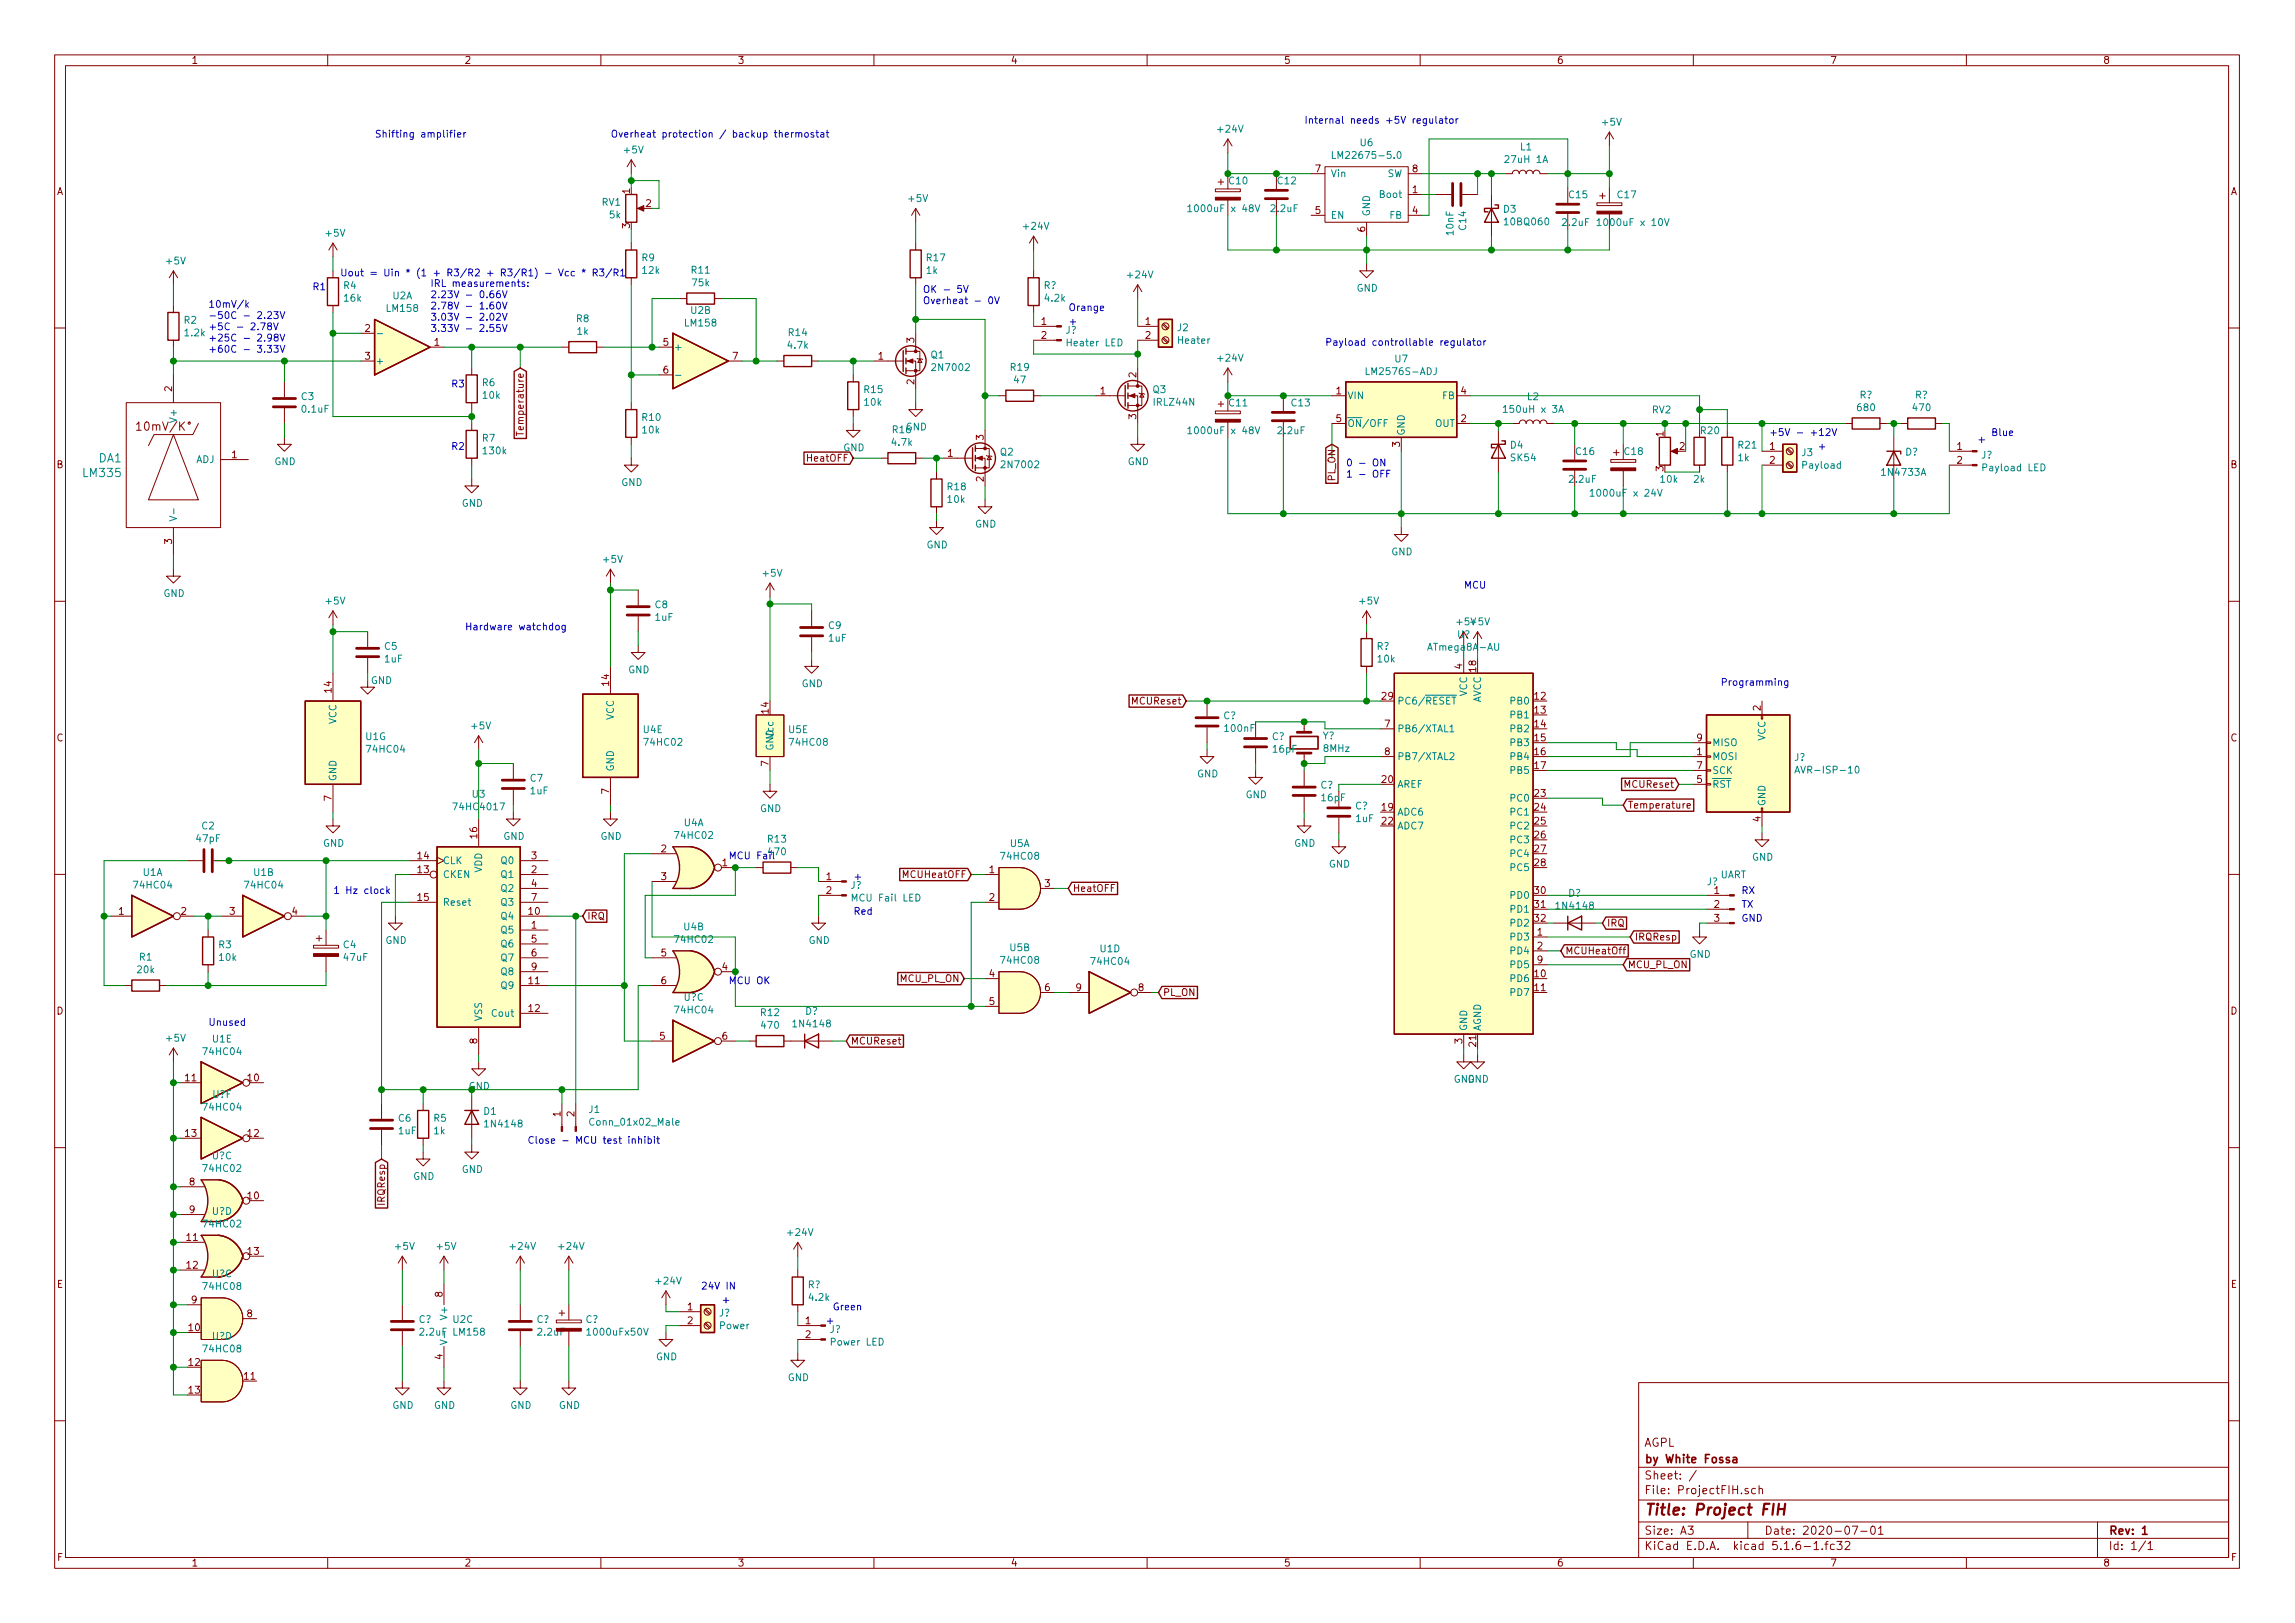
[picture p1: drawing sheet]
<svg xmlns="http://www.w3.org/2000/svg" width="420mm" height="297mm" viewBox="0 0 420 297" stroke-linecap="round" stroke-linejoin="round" font-family="sans-serif">
<defs><g id="words">
<text font-size="2.8" fill="#840000" x="301" y="277.3">Title: Project FIH</text>
<g font-size="2.1" fill="#840000">
<text x="25.7" y="78.8">10mV/K°</text>
<text x="301" y="267.8">by White Fossa</text>
<text x="301" y="264.8">AGPL</text>
<text x="301" y="273.5">File: ProjectFIH.sch</text>
<text x="301" y="270.8">Sheet: /</text>
<text x="301" y="280.9">Size: A3</text>
<text x="323" y="280.9">Date: 2020-07-01</text>
<text x="386" y="280.9">Rev: 1</text>
<text x="301" y="283.7">KiCad E.D.A. kicad 5.1.6-1.fc32</text>
<text x="386" y="283.7">Id: 1/1</text>
</g>
<g font-size="2.1" fill="#008484">
<text x="15.4" y="87.3">LM335</text>
<text x="18.1" y="84.6">DA1</text>
</g>
<g font-size="1.8" fill="#840000">
<text x="35" y="11.7">1</text>
<text x="85" y="11.7">2</text>
<text x="135" y="11.7">3</text>
<text x="185" y="11.7">4</text>
<text x="235" y="11.7">5</text>
<text x="285" y="11.7">6</text>
<text x="335" y="11.7">7</text>
<text x="385" y="11.7">8</text>
<text x="10.4" y="35.7">A</text>
<text x="115.3" y="35.4" transform="rotate(-90 115.3 35.4)">1</text>
<text x="240.8" y="31.5">7</text>
<text x="258.6" y="35.3">1</text>
<text x="258.6" y="31.5">8</text>
<text x="408.4" y="35.7">A</text>
<text x="115.3" y="41.8" transform="rotate(-90 115.3 41.8)">3</text>
<text x="118.3" y="37.9">2</text>
<text x="240.8" y="39.2">5</text>
<text x="258.6" y="39.2">4</text>
<text x="249.9" y="42.4" transform="rotate(-90 249.9 42.4)">6</text>
<text x="190.7" y="59.5">1</text>
<text x="209.7" y="59.5">1</text>
<text x="66.8" y="60.7">2</text>
<text x="66.8" y="65.8">3</text>
<text x="79.5" y="63.3">1</text>
<text x="121.4" y="63.3">5</text>
<text x="134.1" y="65.8">7</text>
<text x="160.8" y="65.8">1</text>
<text x="167.4" y="62.7" transform="rotate(-90 167.4 62.7)">3</text>
<text x="190.7" y="62">2</text>
<text x="209.7" y="62">2</text>
<text x="31.5" y="71.6" transform="rotate(-90 31.5 71.6)">2</text>
<text x="121.4" y="68.4">6</text>
<text x="167.4" y="70.4" transform="rotate(-90 167.4 70.4)">2</text>
<text x="208" y="69.1" transform="rotate(-90 208 69.1)">2</text>
<text x="201.4" y="72.2">1</text>
<text x="208" y="76.7" transform="rotate(-90 208 76.7)">3</text>
<text x="244.6" y="72.2">1</text>
<text x="244.6" y="77.3">5</text>
<text x="267.5" y="77.3">2</text>
<text x="267.5" y="72.2">4</text>
<text x="42.4" y="83.9">1</text>
<text x="95.9" y="78.9" transform="rotate(-90 95.9 78.9)">Temperature</text>
<text x="173.5" y="83.6">1</text>
<text x="180.1" y="80.5" transform="rotate(-90 180.1 80.5)">3</text>
<text x="256.3" y="81.8" transform="rotate(-90 256.3 81.8)">3</text>
<text x="304.5" y="79.9" transform="rotate(-90 304.5 79.9)">1</text>
<text x="307.5" y="82.3">2</text>
<text x="324" y="82.3">1</text>
<text x="358.3" y="82.3">1</text>
<text x="10.4" y="85.7">B</text>
<text x="148.1" y="84.5">HeatOFF</text>
<text x="180.1" y="88.1" transform="rotate(-90 180.1 88.1)">2</text>
<text x="244.5" y="88" transform="rotate(-90 244.5 88)">PL_ON</text>
<text x="304.5" y="86.2" transform="rotate(-90 304.5 86.2)">3</text>
<text x="324" y="84.9">2</text>
<text x="358.3" y="84.9">2</text>
<text x="408.4" y="85.7">B</text>
<text x="31.5" y="99.6" transform="rotate(-90 31.5 99.6)">3</text>
<text x="266.8" y="116.8">U?</text>
<text x="111.5" y="125.5" transform="rotate(-90 111.5 125.5)">14</text>
<text x="267.7" y="122.4" transform="rotate(-90 267.7 122.4)">4</text>
<text x="270.3" y="122.9" transform="rotate(-90 270.3 122.9)">18</text>
<text x="60.7" y="126.7" transform="rotate(-90 60.7 126.7)">14</text>
<text x="140.7" y="130.5" transform="rotate(-90 140.7 130.5)">14</text>
<text x="207.5" y="128.9">MCUReset</text>
<text x="253" y="128.1">29</text>
<text x="281" y="128.1">12</text>
<text x="281" y="130.6">13</text>
<text x="322.3" y="130.1" transform="rotate(-90 322.3 130.1)">2</text>
<text x="10.4" y="135.7">C</text>
<text x="253.5" y="133.1">7</text>
<text x="281" y="133.1">14</text>
<text x="281" y="135.7">15</text>
<text x="310.7" y="135.7">9</text>
<text x="408.4" y="135.7">C</text>
<text x="140.7" y="140.2" transform="rotate(-90 140.7 140.2)">7</text>
<text x="253" y="143.3">20</text>
<text x="253.5" y="138.2">8</text>
<text x="281" y="138.2">16</text>
<text x="281" y="140.8">17</text>
<text x="310.7" y="138.2">1</text>
<text x="310.7" y="143.3">5</text>
<text x="310.7" y="140.8">7</text>
<text x="60.7" y="146.6" transform="rotate(-90 60.7 146.6)">7</text>
<text x="111.5" y="145.3" transform="rotate(-90 111.5 145.3)">7</text>
<text x="253" y="148.4">19</text>
<text x="281" y="145.8">23</text>
<text x="281" y="148.4">24</text>
<text x="297.7" y="144.2">MCUReset</text>
<text x="298" y="148">Temperature</text>
<text x="87.4" y="153.4" transform="rotate(-90 87.4 153.4)">16</text>
<text x="121.1" y="156">2</text>
<text x="253" y="150.9">22</text>
<text x="281" y="150.9">25</text>
<text x="281" y="153.5">26</text>
<text x="281" y="156">27</text>
<text x="322.3" y="150.4" transform="rotate(-90 322.3 150.4)">4</text>
<text x="76.5" y="159.8">13</text>
<text x="76.5" y="157.3">14</text>
<text x="97.3" y="159.8">2</text>
<text x="97.3" y="157.3">3</text>
<text x="121.1" y="161.1">3</text>
<text x="132.2" y="158.5">1</text>
<text x="151.3" y="161.1">1</text>
<text x="165.6" y="160.7">MCUHeatOFF</text>
<text x="181.1" y="159.8">1</text>
<text x="281" y="158.5">28</text>
<text x="21.7" y="167.4">1</text>
<text x="33.2" y="167.4">2</text>
<text x="42.1" y="167.4">3</text>
<text x="53.5" y="167.4">4</text>
<text x="76.5" y="164.9">15</text>
<text x="96.8" y="167.4">10</text>
<text x="97.3" y="162.3">4</text>
<text x="97.3" y="164.9">7</text>
<text x="151.3" y="163.6">2</text>
<text x="181.1" y="164.9">2</text>
<text x="191.3" y="162.3">3</text>
<text x="196.4" y="163.2">HeatOFF</text>
<text x="281" y="163.6">30</text>
<text x="281" y="166.2">31</text>
<text x="313.8" y="166.2">2</text>
<text x="97.3" y="170">1</text>
<text x="97.3" y="172.5">5</text>
<text x="107.5" y="168.3">IRQ</text>
<text x="281" y="168.7">32</text>
<text x="281.5" y="171.2">1</text>
<text x="281.5" y="173.8">2</text>
<text x="294.2" y="169.6">IRQ</text>
<text x="299.2" y="172.1">IRQResp</text>
<text x="313.8" y="168.7">3</text>
<text x="97.3" y="175">6</text>
<text x="97.3" y="177.6">9</text>
<text x="121.1" y="175">5</text>
<text x="132.2" y="177.6">4</text>
<text x="164.8" y="179.7">MCU_PL_ON</text>
<text x="181.1" y="178.9">4</text>
<text x="281" y="178.9">10</text>
<text x="281.5" y="176.3">9</text>
<text x="286.5" y="174.7">MCUHeatOff</text>
<text x="298" y="177.2">MCU_PL_ON</text>
<text x="10.4" y="185.7">D</text>
<text x="96.8" y="180.1">11</text>
<text x="96.8" y="185.2">12</text>
<text x="121.1" y="180.1">6</text>
<text x="181.1" y="183.9">5</text>
<text x="191.3" y="181.4">6</text>
<text x="197" y="181.4">9</text>
<text x="208.4" y="181.4">8</text>
<text x="212.9" y="182.3">PL_ON</text>
<text x="281" y="181.4">11</text>
<text x="408.4" y="185.7">D</text>
<text x="87.4" y="191" transform="rotate(-90 87.4 191)">8</text>
<text x="120.8" y="190.3">5</text>
<text x="132.2" y="190.3">6</text>
<text x="155.7" y="191.2">MCUReset</text>
<text x="267.7" y="191" transform="rotate(-90 267.7 191)">3</text>
<text x="270.3" y="191.5" transform="rotate(-90 270.3 191.5)">21</text>
<text x="34" y="197.9">11</text>
<text x="45.4" y="197.9">10</text>
<text x="34" y="208.1">13</text>
<text x="45.4" y="208.1">12</text>
<text x="102.6" y="204.4" transform="rotate(-90 102.6 204.4)">1</text>
<text x="105.2" y="204.4" transform="rotate(-90 105.2 204.4)">2</text>
<text x="34.7" y="217">8</text>
<text x="45.4" y="219.5">10</text>
<text x="70.5" y="220.4" transform="rotate(-90 70.5 220.4)">IRQResp</text>
<text x="34.2" y="227.1">11</text>
<text x="34.7" y="222">9</text>
<text x="34.2" y="232.2">12</text>
<text x="45.4" y="229.7">13</text>
<text x="10.4" y="235.7">E</text>
<text x="35.1" y="238.5">9</text>
<text x="81" y="237.4" transform="rotate(-90 81 237.4)">8</text>
<text x="125.9" y="239.8">1</text>
<text x="408.4" y="235.7">E</text>
<text x="34.6" y="243.6">10</text>
<text x="45.2" y="241.1">8</text>
<text x="125.9" y="242.4">2</text>
<text x="147.5" y="242.4">1</text>
<text x="147.5" y="244.9">2</text>
<text x="34.6" y="250">12</text>
<text x="81" y="248.8" transform="rotate(-90 81 248.8)">4</text>
<text x="34.6" y="255.1">13</text>
<text x="44.8" y="252.5">11</text>
<text x="10.5" y="285.7">F</text>
<text x="35" y="286.7">1</text>
<text x="85" y="286.7">2</text>
<text x="135" y="286.7">3</text>
<text x="185" y="286.7">4</text>
<text x="235" y="286.7">5</text>
<text x="285" y="286.7">6</text>
<text x="335" y="286.7">7</text>
<text x="385" y="286.7">8</text>
<text x="408.5" y="285.7">F</text>
</g>
<g font-size="1.8" fill="#0000c2">
<text x="238.8" y="22.6">Internal needs +5V regulator</text>
<text x="68.6" y="25.2">Shifting amplifier</text>
<text x="111.8" y="25.2">Overheat protection / backup thermostat</text>
<text x="57.1" y="53.1">R1</text>
<text x="62.2" y="50.6">Uout = Uin * (1 + R3/R2 + R3/R1) - Vcc * R3/R1</text>
<text x="78.7" y="52.5">IRL measurements:</text>
<text x="168.9" y="53.6">OK - 5V</text>
<text x="38.1" y="56.3">10mV/k</text>
<text x="38.1" y="58.4">-50C - 2.23V</text>
<text x="78.7" y="54.6">2.23V - 0.66V</text>
<text x="78.7" y="56.6">2.78V - 1.60V</text>
<text x="78.7" y="58.7">3.03V - 2.02V</text>
<text x="168.9" y="55.7">Overheat - 0V</text>
<text x="195.6" y="56.9">Orange</text>
<text x="195.6" y="59.5">+</text>
<text x="38.1" y="60.4">+5C - 2.78V</text>
<text x="38.1" y="62.5">+25C - 2.98V</text>
<text x="38.1" y="64.6">+60C - 3.33V</text>
<text x="78.7" y="60.7">3.33V - 2.55V</text>
<text x="242.6" y="63.3">Payload controllable regulator</text>
<text x="82.5" y="70.9">R3</text>
<text x="82.5" y="82.3">R2</text>
<text x="323.8" y="79.8">+5V - +12V</text>
<text x="332.7" y="82.3">+</text>
<text x="361.9" y="81.1">+</text>
<text x="364.5" y="79.8">Blue</text>
<text x="246.4" y="87.4">1 - OFF</text>
<text x="268" y="107.7">MCU</text>
<text x="85.1" y="115.4">Hardware watchdog</text>
<text x="315" y="125.5">Programming</text>
<text x="133.3" y="157.3">MCU Fail</text>
<text x="140.8" y="156.5">470</text>
<text x="156.2" y="161.1">+</text>
<text x="61" y="163.6">1 Hz clock</text>
<text x="156.2" y="167.4">Red</text>
<text x="318.8" y="166.2">TX</text>
<text x="318.8" y="163.6">RX</text>
<text x="318.8" y="168.7">GND</text>
<text x="133.3" y="180.1">MCU OK</text>
<text x="38.1" y="187.7">Unused</text>
<text x="96.5" y="209.3">Close - MCU test inhibit</text>
<text x="128.3" y="236">24V IN</text>
<text x="132.1" y="238.5">+</text>
<text x="152.4" y="239.8">Green</text>
<text x="151.1" y="242.4">+</text>
</g>
<g font-size="1.8" fill="#008484">
<text x="293.4" y="23">+5V</text>
<text x="114.4" y="28.1">+5V</text>
<text x="223.1" y="24.3">+24V</text>
<text x="244.9" y="29.1">LM22675-5.0</text>
<text x="249.1" y="26.8">U6</text>
<text x="275.8" y="29.8">27uH 1A</text>
<text x="278.4" y="27.5">L1</text>
<text x="225.1" y="33.7">C10</text>
<text x="234" y="33.7">C12</text>
<text x="243.6" y="32.4">Vin</text>
<text x="253.9" y="32.4">SW</text>
<text x="110.2" y="37.7">RV1</text>
<text x="111.6" y="40">5k</text>
<text x="166.4" y="37">+5V</text>
<text x="218.4" y="38.8">1000uF x 48V</text>
<text x="232.8" y="38.8">2.2uF</text>
<text x="243.6" y="40">EN</text>
<text x="250.8" y="39.7" transform="rotate(-90 250.8 39.7)">GND</text>
<text x="252.8" y="36.2">Boot</text>
<text x="254.4" y="40">FB</text>
<text x="275.3" y="38.9">D3</text>
<text x="275.7" y="41.2">10BQ060</text>
<text x="286.1" y="41.4">2.2uF</text>
<text x="287.3" y="36.3">C15</text>
<text x="293.3" y="41.4">1000uF x 10V</text>
<text x="296.2" y="36.3">C17</text>
<text x="59.7" y="43.3">+5V</text>
<text x="117.6" y="47.8">R9</text>
<text x="169.7" y="47.8">R17</text>
<text x="187.5" y="42">+24V</text>
<text x="266.1" y="43" transform="rotate(-90 266.1 43)">10nF</text>
<text x="268.4" y="42" transform="rotate(-90 268.4 42)">C14</text>
<text x="30.5" y="48.4">+5V</text>
<text x="62.9" y="52.9">R4</text>
<text x="117.7" y="50.1">12k</text>
<text x="126.6" y="50.1">R11</text>
<text x="126.8" y="52.4">75k</text>
<text x="169.6" y="50.1">1k</text>
<text x="191.1" y="52.9">R?</text>
<text x="206.6" y="50.9">+24V</text>
<text x="248.4" y="53.4">GND</text>
<text x="33.7" y="59.2">R2</text>
<text x="63.1" y="55.2">16k</text>
<text x="70.9" y="57.1">LM158</text>
<text x="71.9" y="54.8">U2A</text>
<text x="105.6" y="59">R8</text>
<text x="125.5" y="59.8">LM158</text>
<text x="126.5" y="57.4">U2B</text>
<text x="191.4" y="55.2">4.2k</text>
<text x="33.9" y="61.6">1.2k</text>
<text x="105.7" y="61.3">1k</text>
<text x="123.3" y="64.2">+</text>
<text x="144.3" y="63.8">4.7k</text>
<text x="144.4" y="61.5">R14</text>
<text x="170.5" y="65.6">Q1</text>
<text x="195.1" y="61.1">J?</text>
<text x="195.6" y="63.4">Heater LED</text>
<text x="215.6" y="60.6">J2</text>
<text x="215.8" y="62.9">Heater</text>
<text x="68.7" y="66.7">+</text>
<text x="88.3" y="70.7">R6</text>
<text x="158.3" y="71.9">R15</text>
<text x="170.9" y="67.9">2N7002</text>
<text x="185.1" y="67.9">R19</text>
<text x="185.7" y="70.2">47</text>
<text x="211.1" y="71.9">Q3</text>
<text x="223.1" y="66.2">+24V</text>
<text x="250.6" y="68.6">LM2576S-ADJ</text>
<text x="255.4" y="66.3">U7</text>
<text x="32.4" y="76.9" transform="rotate(-90 32.4 76.9)">V+</text>
<text x="55.2" y="73.2">C3</text>
<text x="55.4" y="75.5">0.1uF</text>
<text x="88.5" y="73">10k</text>
<text x="117.6" y="77">R10</text>
<text x="158.3" y="74.3">10k</text>
<text x="211.4" y="74.3">IRLZ44N</text>
<text x="225.1" y="74.4">C11</text>
<text x="236.5" y="74.4">C13</text>
<text x="246.6" y="73.1">VIN</text>
<text x="264.1" y="73.1">FB</text>
<text x="275.9" y="75.6">150uH x 3A</text>
<text x="279.7" y="73.2">L2</text>
<text x="302.5" y="75.7">RV2</text>
<text x="340.2" y="75.2">680</text>
<text x="340.5" y="72.9">R?</text>
<text x="350.3" y="75.2">470</text>
<text x="350.6" y="72.9">R?</text>
<text x="88.3" y="80.8">R7</text>
<text x="88.6" y="83.1">130k</text>
<text x="117.7" y="79.3">10k</text>
<text x="154.4" y="82.6">GND</text>
<text x="163.4" y="81.6">4.7k</text>
<text x="163.5" y="79.3">R16</text>
<text x="165.8" y="78.8">GND</text>
<text x="183.2" y="83.4">Q2</text>
<text x="218.4" y="79.5">1000uF x 48V</text>
<text x="234.1" y="79.5">2.2uF</text>
<text x="246.6" y="78.1">ON/OFF</text>
<text x="257.2" y="79.8" transform="rotate(-90 257.2 79.8)">GND</text>
<text x="262.7" y="78.1">OUT</text>
<text x="276.6" y="82.1">D4</text>
<text x="288.6" y="83.3">C16</text>
<text x="297.5" y="83.3">C18</text>
<text x="311.4" y="79.5">R20</text>
<text x="318.3" y="82.1">R21</text>
<text x="329.9" y="83.5">J3</text>
<text x="348.8" y="83.4">D?</text>
<text x="362.7" y="83.9">J?</text>
<text x="35.8" y="84.7">ADJ</text>
<text x="50.2" y="85.1">GND</text>
<text x="113.7" y="88.9">GND</text>
<text x="173.5" y="89.7">R18</text>
<text x="183.6" y="85.7">2N7002</text>
<text x="206.5" y="85.1">GND</text>
<text x="276.7" y="84.4">SK54</text>
<text x="287.4" y="88.4">2.2uF</text>
<text x="304.1" y="88.4">10k</text>
<text x="310.1" y="88.4">2k</text>
<text x="318.2" y="84.4">1k</text>
<text x="330.1" y="85.8">Payload</text>
<text x="344.7" y="87.1">1N4733A</text>
<text x="363.3" y="86.2">Payload LED</text>
<text x="84.5" y="92.7">GND</text>
<text x="173.6" y="92">10k</text>
<text x="292.1" y="90.9">1000uF x 24V</text>
<text x="169.6" y="100.4">GND</text>
<text x="178.5" y="96.6">GND</text>
<text x="254.7" y="101.6">GND</text>
<text x="110.5" y="103">+5V</text>
<text x="139.8" y="105.5">+5V</text>
<text x="29.9" y="109.3">GND</text>
<text x="59.7" y="110.6">+5V</text>
<text x="120" y="111.3">C8</text>
<text x="120" y="113.6">1uF</text>
<text x="249" y="110.6">+5V</text>
<text x="70.4" y="118.9">C5</text>
<text x="151.7" y="115.1">C9</text>
<text x="151.7" y="117.4">1uF</text>
<text x="252" y="118.9">R?</text>
<text x="261.8" y="119.1">ATmega8A-AU</text>
<text x="266.8" y="114.4">+5V+5V</text>
<text x="67.9" y="125.2">GND</text>
<text x="70.5" y="121.2">1uF</text>
<text x="115" y="123.2">GND</text>
<text x="146.8" y="125.8">GND</text>
<text x="252.3" y="121.2">10k</text>
<text x="112.4" y="131.8" transform="rotate(-90 112.4 131.8)">VCC</text>
<text x="224" y="131.6">C?</text>
<text x="255.8" y="128.9">PC6/RESET</text>
<text x="268.6" y="127.5" transform="rotate(-90 268.6 127.5)">VCC</text>
<text x="271.1" y="128.7" transform="rotate(-90 271.1 128.7)">AVCC</text>
<text x="276.7" y="128.9">PB0</text>
<text x="276.7" y="131.5">PB1</text>
<text x="61.6" y="132.5" transform="rotate(-90 61.6 132.5)">VCC</text>
<text x="67" y="135.4">U1G</text>
<text x="67.4" y="137.8">74HC04</text>
<text x="86.4" y="133.5">+5V</text>
<text x="117.8" y="134.2">U4E</text>
<text x="118.2" y="136.5">74HC02</text>
<text x="141.6" y="137.5" transform="rotate(-90 141.6 137.5)">GND</text>
<text x="141.6" y="135" transform="rotate(-90 141.6 135)">Vcc</text>
<text x="144.4" y="134.2">U5E</text>
<text x="144.8" y="136.5">74HC08</text>
<text x="224.4" y="133.9">100nF</text>
<text x="232.9" y="135.4">C?</text>
<text x="233.1" y="137.8">16pF</text>
<text x="242.1" y="135.3">Y?</text>
<text x="242.4" y="137.6">8MHz</text>
<text x="255.8" y="134">PB6/XTAL1</text>
<text x="276.7" y="134">PB2</text>
<text x="276.7" y="136.6">PB3</text>
<text x="313.4" y="136.6">MISO</text>
<text x="323.2" y="135.6" transform="rotate(-90 323.2 135.6)">VCC</text>
<text x="61.6" y="143" transform="rotate(-90 61.6 143)">GND</text>
<text x="97.1" y="143.1">C7</text>
<text x="112.4" y="141.3" transform="rotate(-90 112.4 141.3)">GND</text>
<text x="219.2" y="142.3">GND</text>
<text x="255.8" y="139.1">PB7/XTAL2</text>
<text x="276.7" y="139.1">PB4</text>
<text x="276.7" y="141.6">PB5</text>
<text x="313.4" y="139.1">MOSI</text>
<text x="313.4" y="141.6">SCK</text>
<text x="328.5" y="139.3">J?</text>
<text x="329.7" y="141.6">AVR-ISP-10</text>
<text x="83.4" y="148.3">74HC4017</text>
<text x="86.5" y="146">U3</text>
<text x="97.1" y="145.4">1uF</text>
<text x="139.1" y="148.6">GND</text>
<text x="228" y="146.1">GND</text>
<text x="241.8" y="144.3">C?</text>
<text x="242" y="146.6">16pF</text>
<text x="248.1" y="148.1">C?</text>
<text x="255.8" y="149.3">ADC6</text>
<text x="255.8" y="144.2">AREF</text>
<text x="276.7" y="146.7">PC0</text>
<text x="276.7" y="149.3">PC1</text>
<text x="313.4" y="144.2">RST</text>
<text x="323.2" y="147.6" transform="rotate(-90 323.2 147.6)">GND</text>
<text x="36" y="154.1">47pF</text>
<text x="37" y="151.8">C2</text>
<text x="59.1" y="155">GND</text>
<text x="92.2" y="153.7">GND</text>
<text x="109.9" y="153.7">GND</text>
<text x="123.8" y="153.5">74HC02</text>
<text x="125.2" y="151.2">U4A</text>
<text x="140.6" y="154.2">R13</text>
<text x="184.9" y="155">U5A</text>
<text x="236.9" y="155">GND</text>
<text x="248.3" y="150.5">1uF</text>
<text x="255.8" y="151.8">ADC7</text>
<text x="276.7" y="151.8">PC2</text>
<text x="276.7" y="154.3">PC3</text>
<text x="26.2" y="160.3">U1A</text>
<text x="46.5" y="160.3">U1B</text>
<text x="81" y="160.7">CKEN</text>
<text x="81" y="158.2">CLK</text>
<text x="88.3" y="159.7" transform="rotate(-90 88.3 159.7)">VDD</text>
<text x="91.9" y="160.7">Q1</text>
<text x="91.9" y="158.2">Q0</text>
<text x="183.5" y="157.3">74HC08</text>
<text x="243.3" y="158.8">GND</text>
<text x="276.7" y="156.9">PC4</text>
<text x="276.7" y="159.4">PC5</text>
<text x="314.9" y="160.7">UART</text>
<text x="320.8" y="157.5">GND</text>
<text x="24.7" y="162.6">74HC04</text>
<text x="45" y="162.6">74HC04</text>
<text x="81" y="165.8">Reset</text>
<text x="91.9" y="163.2">Q2</text>
<text x="91.9" y="165.8">Q3</text>
<text x="155.7" y="162.7">J?</text>
<text x="156.4" y="165">MCU Fail LED</text>
<text x="276.7" y="164.5">PD0</text>
<text x="276.7" y="167">PD1</text>
<text x="285.2" y="166.4">1N4148</text>
<text x="287.1" y="164.1">D?</text>
<text x="312.5" y="162">J?</text>
<text x="313.8" y="163.6">1</text>
<text x="40.1" y="173.5">R3</text>
<text x="62.9" y="173.5">C4</text>
<text x="70.6" y="172.8">GND</text>
<text x="91.9" y="170.9">Q5</text>
<text x="91.9" y="168.3">Q4</text>
<text x="91.9" y="173.4">Q6</text>
<text x="123.8" y="172.6">74HC02</text>
<text x="125.2" y="170.3">U4B</text>
<text x="148" y="172.8">GND</text>
<text x="276.7" y="172.1">PD3</text>
<text x="276.7" y="169.6">PD2</text>
<text x="25.2" y="178.1">20k</text>
<text x="25.6" y="175.8">R1</text>
<text x="40.2" y="175.9">10k</text>
<text x="63" y="175.9">47uF</text>
<text x="91.9" y="175.9">Q7</text>
<text x="91.9" y="178.5">Q8</text>
<text x="183.5" y="176.4">74HC08</text>
<text x="184.9" y="174.1">U5B</text>
<text x="200" y="176.6">74HC04</text>
<text x="201.4" y="174.3">U1D</text>
<text x="276.7" y="179.7">PD6</text>
<text x="276.7" y="174.7">PD4</text>
<text x="276.7" y="177.2">PD5</text>
<text x="309.3" y="175.3">GND</text>
<text x="91.9" y="181">Q9</text>
<text x="123.8" y="185.5">74HC04</text>
<text x="125.2" y="183.2">U?C</text>
<text x="139.3" y="186">R12</text>
<text x="147.4" y="185.7">D?</text>
<text x="276.7" y="182.3">PD7</text>
<text x="30.5" y="190.6">+5V</text>
<text x="38.9" y="190.8">U1E</text>
<text x="88.3" y="187" transform="rotate(-90 88.3 187)">VSS</text>
<text x="90.2" y="186.1">Cout</text>
<text x="139.5" y="188.3">470</text>
<text x="145.5" y="188">1N4148</text>
<text x="268.6" y="188.8" transform="rotate(-90 268.6 188.8)">GND</text>
<text x="271.1" y="188.8" transform="rotate(-90 271.1 188.8)">AGND</text>
<text x="37.4" y="193.1">74HC04</text>
<text x="37.4" y="203.3">74HC04</text>
<text x="38.9" y="201">U?F</text>
<text x="107.8" y="203.7">J1</text>
<text x="266.1" y="198.2">GND</text>
<text x="268.7" y="198.2">GND</text>
<text x="73" y="205.3">C6</text>
<text x="73" y="207.6">1uF</text>
<text x="79.5" y="205.3">R5</text>
<text x="79.5" y="207.6">1k</text>
<text x="88.6" y="204">D1</text>
<text x="89.1" y="206.3">1N4148</text>
<text x="108.5" y="206">Conn_01x02_Male</text>
<text x="37.4" y="214.5">74HC02</text>
<text x="38.8" y="212.2">U?C</text>
<text x="75.6" y="215.9">GND</text>
<text x="84.5" y="214.7">GND</text>
<text x="37.4" y="224.6">74HC02</text>
<text x="38.8" y="222.3">U?D</text>
<text x="144.3" y="226.2">+24V</text>
<text x="38.8" y="233.8">U?C</text>
<text x="72.4" y="228.7">+5V</text>
<text x="80.1" y="228.7">+5V</text>
<text x="93.5" y="228.7">+24V</text>
<text x="102.4" y="228.7">+24V</text>
<text x="37.4" y="236.1">74HC08</text>
<text x="120.2" y="235.1">+24V</text>
<text x="147.9" y="235.8">R?</text>
<text x="148.2" y="238.1">4.2k</text>
<text x="38.8" y="245.2">U?D</text>
<text x="76.7" y="242.1">C?</text>
<text x="77" y="244.4">2.2uF</text>
<text x="81.9" y="241.1" transform="rotate(-90 81.9 241.1)">V+</text>
<text x="83" y="242.1">U2C</text>
<text x="83.1" y="244.4">LM158</text>
<text x="98.2" y="242.1">C?</text>
<text x="98.6" y="244.4">2.2uF</text>
<text x="107.2" y="242.1">C?</text>
<text x="107.9" y="244.4">1000uFx50V</text>
<text x="131.6" y="241">J?</text>
<text x="131.8" y="243.3">Power</text>
<text x="151.9" y="244">J?</text>
<text x="37.4" y="247.5">74HC08</text>
<text x="120.1" y="249">GND</text>
<text x="152.2" y="246.3">Power LED</text>
<text x="71.8" y="257.8">GND</text>
<text x="79.5" y="257.8">GND</text>
<text x="93.4" y="257.8">GND</text>
<text x="102.3" y="257.8">GND</text>
<text x="144.2" y="252.8">GND</text>
</g>
<text font-size="1.8" fill="#008400" x="85.8" y="199.4">GND</text>
</g></defs>
<g fill="none" stroke="#840000" stroke-width=".18">
<path d="M10 10h400v277h-400zM12 12h396v273.1h-396zM60 10v2M110 10v2M160 10v2M210 10v2M260 10v2M310 10v2M360 10v2M115.6 29.2v2.6M115.6 29.2l-.8 1.3M115.6 29.2l.7 1.3"/>
<path d="M117.1 38.1h1M167.6 38.1l-.7 1.3M167.6 38.1v2.6M167.6 38.1l.8 1.3M222.5 34.6h4.6v.5h-4.6zM223 33.3h1M223.5 32.8v1M224.8 25.4l-.8 1.3M224.8 25.4v2.6M224.8 31.8v2.8M224.8 36.6v2.8M224.8 25.4l.8 1.3"/>
<path d="M233.7 31.8v2.8M233.7 36.6v2.8M240 39.4h2.6M240 31.8h2.6M242.6 30.5h15.2v10.2h-15.2zM257.8 35.6h2.5M257.8 39.4h2.5M257.8 31.8h2.5M262.9 35.6h2.8M267.7 35.6h2.8M273 35.6v7.6M275.6 31.8h1.3a.63 .63 0 0 1 .6-.6 .63 .63 0 0 1 .6 .6 .63 .63 0 0 1 .7-.6 .63 .63 0 0 1 .6 .6 .63 .63 0 0 1 .6-.6 .63 .63 0 0 1 .7 .6 .63 .63 0 0 1 .6-.6 .63 .63 0 0 1 .6 .6h1.3"/>
<path d="M287 34.3v2.8M287 39.2v2.7M292.4 37.1h4.5v.5h-4.5zM292.9 35.9h1M293.4 35.3v1.1M294.6 24.2l-.7 1.2M294.6 24.2v2.5M294.6 34.3v2.8M294.6 39.2v2.7M294.6 24.2l.8 1.2M31.7 49.6v2.5M31.7 55.9v1.3"/>
<path d="M31.7 49.6l-.7 1.2M31.7 49.6l.8 1.2M61 44.5v2.5M61 49.6v1.2M61 55.9v1.3M61 44.5l-.8 1.3M61 44.5l.7 1.3M115.6 44.5v1.3M115.6 50.8v1.3M124.5 54.6h1.2M130.8 54.6h1.3M167.6 44.5v1.3"/>
<path d="M167.6 50.8v1.3M189.2 59.7h4.2M189.2 43.2v2.6M189.2 49.6v1.2M189.2 55.9v1.3M189.2 43.2l-.7 1.3M189.2 43.2l.8 1.3M208.3 59.7h3.8M208.3 52.1l-.8 1.3M208.3 52.1v2.5M208.3 52.1l.7 1.3M212.8 59.4l.9 .8"/>
<path d="M213 59.2l.9 .9M250.2 48.3v1.3h1.3l-1.3 1.2-1.3-1.2h1.3M250.2 40.7v2.5M10 60h2M23.1 73.7h17.3v22.9h-17.3zM25 77.7l.4-.5v1.6M25 78.8h.9M31.7 79.5l4.6 12h-9.1zM31.7 62.3v1.2M31.7 68.6v5.1M36.3 77.5l-1 2h-7.1l-1 2.1M52.1 69.9v2.8"/>
<path d="M52.1 74.7v2.8M66 66.1h2.6M66 61h2.6M78.7 63.5h2.6M86.4 67.3v1.3M86.4 73.7v1.3M86.4 77.5v1.3M94.5 79v.7M102.9 63.5h1.2M109.2 63.5h1.3M115.6 73.7v1.3M120.6 63.5h2.6"/>
<path d="M120.6 68.6h2.6M133.3 66.1h2.6M142.2 66.1h1.3M148.6 66.1h1.3M156.2 77.5v1.3h1.3l-1.3 1.2-1.3-1.2h1.3M156.2 68.6v1.3M156.2 75v1.2M160 66.1h5.4M165.9 66.1h1.7v5.1M165.9 64.3h2.5v3.6h-2.5M167.6 73.7v1.3h1.3l-1.3 1.2-1.2-1.2h1.2M167.6 61v3.3"/>
<path d="M167.9 65.6l.1 .1h.8l.1 .1M168.4 65.7l.4 .6h-.8zM180.3 78.8v3.3M182.9 72.4h1.2M189.2 72.4h1.3M189.2 62.3h4.2M200.7 72.4h5.3M206.5 72.4h1.8v5.1M206.5 70.6h2.5v3.6h-2.5M208.3 62.3h3.8M208.3 67.3v3.3M208.5 71.9l.2 .1h.7l.1 .2"/>
<path d="M209 72l.4 .7h-.7zM212.8 61.9l.9 .9M213 61.8l.9 .8M222.5 75.2h4.6v.5h-4.6zM223 74h1M223.5 73.4v1.1M224.8 67.3v2.6M224.8 72.4v2.8M224.8 77.3v2.7M224.8 67.3l-.8 1.3M224.8 67.3l.8 1.3M234.9 72.4v2.8"/>
<path d="M234.9 77.3v2.7M243.8 72.4h2.6M243.8 77.5h2.6M266.7 72.4h2.5M266.7 77.5h2.5M274.3 78.8v7.6M276.9 77.5h1.2a.63 .63 0 0 1 .7-.6 .63 .63 0 0 1 .6 .6 .63 .63 0 0 1 .6-.6 .63 .63 0 0 1 .7 .6 .63 .63 0 0 1 .6-.6 .63 .63 0 0 1 .6 .6 .63 .63 0 0 1 .7-.6 .63 .63 0 0 1 .6 .6h1.3M316.2 78.8v1.2M337.8 77.5h1.3M344.2 77.5h1.2M348 77.5h1.2M354.3 77.5h1.3"/>
<path d="M408 60h2M31.7 96.6v5M40.4 84.1h5.1M52.1 80v1.3h1.2l-1.2 1.3-1.3-1.3h1.3M86.4 87.7v1.2h1.2l-1.2 1.3-1.3-1.3h1.3M86.4 83.9v1.2M115.6 83.9v1.2h1.2l-1.2 1.3-1.3-1.3h1.3M115.6 80v1.3M161.3 83.9h1.3M167.6 83.9h1.3M171.4 95.3v1.3h1.3l-1.3 1.2-1.2-1.2h1.2M171.4 86.4v1.3"/>
<path d="M171.4 92.7v1.3M172.7 83.9h5.4M178.6 83.9h1.7v5M178.6 82.1h2.5v3.5h-2.5M180.3 91.5v1.2h1.3l-1.3 1.3-1.2-1.3h1.2M180.6 83.3l.1 .2h.8l.1 .1M181.1 83.5l.4 .6h-.8zM208.3 80v1.3h1.2l-1.2 1.3-1.3-1.3h1.3M256.5 96.6v1.2h1.3l-1.3 1.3-1.2-1.3h1.2M256.5 80v2.6M288.3 81.3v2.8M288.3 86.1v2.8"/>
<path d="M294.9 84.1h4.6v.5h-4.6zM295.4 82.8h1M295.9 82.3v1M297.2 81.3v2.8M297.2 86.1v2.8M306.3 82.6h1M311.1 85.1v1.3M316.2 85.1v1.3M322.6 82.6h3.8M322.6 85.1h3.8M327.1 84.8l.9 .8M327.1 82.3l.9 .8"/>
<path d="M327.3 84.6l.9 .9M327.3 82.1l.9 .8M346.7 80v7.7M356.9 82.6h4.2M356.9 85.1h4.2M10 110h2M31.7 104.2v1.2h1.3l-1.3 1.3-1.2-1.3h1.2M61 111.8l-.8 1.3M61 111.8v2.5M61 111.8l.7 1.3M67.3 115.6v2.8M111.8 104.2v2.5"/>
<path d="M111.8 104.2l-.8 1.2M111.8 104.2l.7 1.2M116.8 118.1v1.3h1.3l-1.3 1.3-1.2-1.3h1.2M116.8 108v2.8M116.8 112.8v2.8M141 106.7v2.6M141 106.7l-.8 1.3M141 106.7l.7 1.3M148.6 111.8v2.8M148.6 116.6v2.8M250.2 111.8v2.5M250.2 115.6v1.3"/>
<path d="M250.2 111.8l-.8 1.3M250.2 111.8l.8 1.3M268 115.6v2.5M270.5 115.6l-.8 1.3M270.5 115.6v2.5M270.5 115.6l.8 1.3M408 110h2M61 123.2v5.1M67.3 124.5v1.3h1.3l-1.3 1.2-1.3-1.2h1.3M67.3 120.4v2.8M87.6 134.7v2.5M87.6 134.7l-.7 1.2"/>
<path d="M87.6 134.7l.8 1.2M94 139.7v2.8M111.8 122v5M138.4 130.8h5.1v7.7h-5.1zM141 138.5v2.5M148.6 120.7v1.3h1.3l-1.3 1.2-1.3-1.2h1.3M221 137.2v1.3h1.2l-1.2 1.2-1.3-1.2h1.3M221 128.3v2.8M221 133.1v2.8M229.9 132.1v2.8M229.9 136.9v2.8M238.8 132.1v1.9"/>
<path d="M238.8 137.8v1.9M250.2 122v1.2M252.7 138.5h2.6M252.7 133.4h2.6M268 120.7v2.5M309.9 138.5h2.5M309.9 135.9h2.5M312.4 138.3h.8v.3h-.8zM312.4 135.8h.8v.3h-.8zM322.5 130.8h.2v.8h-.2zM322.6 128.3v2.5M34.3 157.5h2.8"/>
<path d="M39.1 157.5h2.8M61 149.9v1.3h1.2l-1.2 1.2-1.3-1.2h1.3M61 143.5v5.1M74.9 157.5h5.1M80 156.9l1.3 .6-1.3 .7M87.6 149.9v5.1M94 148.6v1.3h1.2l-1.2 1.3-1.3-1.3h1.3M94 144.6v2.8M95.2 157.5h5.1M111.8 148.6v1.3h1.2l-1.2 1.3-1.3-1.3h1.3M111.8 142.3v5.1M119.4 156.2h4.3"/>
<path d="M132.1 158.8h2.5M138.4 158.8h1.3M141 143.5v1.3h1.2l-1.2 1.3-1.3-1.3h1.3M144.8 158.8h1.2M182.9 158.8h3.8a3.8 3.8 0 0 1 3.8 3.8 3.8 3.8 0 0 1-3.8 3.8h-3.8zM229.9 141v1.3h1.2l-1.2 1.2-1.3-1.2h1.3M238.8 149.9v1.3h1.2l-1.2 1.2-1.3-1.2h1.3M238.8 141v2.8M238.8 145.8v2.8M245.1 153.7v1.3h1.3l-1.3 1.2-1.3-1.2h1.3M245.1 149.6v2.8M308.9 147.5l.6-.1-.1-.3h-.4l-.1 .2v.6h.5"/>
<path d="M309.9 143.5h2.5M309.9 141h2.5M312.4 143.4h.8v.3h-.8zM312.4 140.9h.8v.2h-.8zM322.5 147.9h.2v.7h-.2zM322.6 152.4v1.3h1.2l-1.2 1.3-1.3-1.3h1.3M322.6 148.6v2.6M10 160h2M20.3 167.7h3.8M33 167.7h2.6M38.1 170.2v1.3M38.1 176.6v1.2"/>
<path d="M40.6 167.7h3.8M53.3 167.7h2.6M57.4 173h4.6v.5h-4.6zM57.9 171.7h1M58.4 171.2v1M59.7 170.2v2.8M59.7 175v2.8M72.4 167.7v1.2h1.3l-1.3 1.3-1.3-1.3h1.3M74.9 160.1h3.8M74.9 165.1h5.1M95.2 160.1h5.1M95.2 177.8h5.1"/>
<path d="M95.2 175.3h5.1M95.2 165.1h5.1M95.2 162.6h5.1M95.2 167.7h5.1M95.2 170.2h5.1M95.2 172.8h5.1M119.4 161.3h4.3M119.4 175.3h4.3M132.1 177.8h2.5M149.9 167.7v1.2h1.2l-1.2 1.3-1.3-1.3h1.3M149.9 161.3h4.2M149.9 163.9h4.2"/>
<path d="M180.3 160.1h2.6M180.3 165.1h2.6M180.3 179.1h2.6M182.9 177.8h3.8a3.8 3.8 0 0 1 3.8 3.8 3.8 3.8 0 0 1-3.8 3.9h-3.8zM190.5 162.6h2.5M280.7 171.5h2.5M280.7 174h2.5M280.7 176.6h2.5M284.5 168.9h7.6M297.1 173.7h.5M297.6 173.3l-.3 .2v1.1M311.1 170.2v1.3h1.3l-1.3 1.3-1.2-1.3h1.2"/>
<path d="M312.4 168.9h4.2M312.4 166.4h4.2M312.4 163.9h4.2M408 160h2M22.9 180.4h1.2M29.2 180.4h1.3M31.7 191.8l-.7 1.3M31.7 191.8v2.5M31.7 191.8l.8 1.3M33 198.2h3.8M45.7 198.2h2.6M87.6 194.3v1.3h1.3l-1.3 1.3-1.2-1.3h1.2"/>
<path d="M87.6 188v5.1M95.2 180.4h5.1M95.2 185.5h5.1M119.4 180.4h4.3M119.4 190.5h3.8M132.1 190.5h2.5M137.2 190.5h1.2M143.5 190.5h8.9M180.3 184.2h2.6M190.5 181.6h2.5M195.6 181.6h3.8M208.3 181.6h2.5"/>
<path d="M268 193.1v1.2h1.2l-1.2 1.3-1.3-1.3h1.3M268 189.3v2.5M270.5 193.1v1.2h1.3l-1.3 1.3-1.3-1.3h1.3M10 210h2M33 208.3h3.8M33 217.2h4.3M45.7 208.3h2.6M45.7 219.7h2.6M69.8 202v2.8M69.8 206.8v2.8M77.5 210.9v1.2h1.2l-1.2 1.3-1.3-1.3h1.3M77.5 202v1.2"/>
<path d="M77.5 208.3v1.3M86.4 209.6v1.3h1.2l-1.2 1.2-1.3-1.2h1.3M86.4 200.7v7.6M102.9 202v4.2M105.4 202v4.2M408 210h2M33 222.3h4.3M33 227.4h4.3M33 232.4h4.3M34.3 238.8h2.5M36.8 237.5h3.8a3.8 3.8 0 0 1 3.8 3.8 3.8 3.8 0 0 1-3.8 3.8h-3.8zM45.7 229.9h2.6"/>
<path d="M73.7 229.9v2.5M73.7 238.8v2.8M73.7 229.9l-.8 1.3M73.7 229.9l.7 1.3M81.3 229.9v2.5M81.3 235v3.8M81.3 229.9l-.8 1.3M81.3 229.9l.7 1.3M95.2 229.9v2.5M95.2 238.8v2.8M95.2 229.9l-.7 1.3M95.2 229.9l.8 1.3"/>
<path d="M102.9 239.8v1M104.1 229.9v2.5M104.1 238.8v2.8M104.1 229.9l-.7 1.3M104.1 229.9l.8 1.3M121.9 236.3l-.7 1.2M121.9 236.3v2.5M121.9 236.3l.8 1.2M129 239.7l.9 .9M129.2 239.6l.8 .8M146 227.4v2.5M146 232.4v1.3"/>
<path d="M146 238.8v1.3M146 227.4l-.7 1.2M146 227.4l.8 1.2M36.8 249h3.8a3.8 3.8 0 0 1 3.8 3.8 3.8 3.8 0 0 1-3.8 3.8h-3.8zM44.4 241.3h2.6M73.7 252.8v1.2h1.2l-1.2 1.3-1.3-1.3h1.3M73.7 243.6v2.8M81.3 252.8v1.2h1.2l-1.2 1.3-1.3-1.3h1.3M81.3 246.4v3.8M95.2 252.8v1.2h1.3l-1.3 1.3-1.2-1.3h1.2M95.2 243.6v2.8M101.9 241.6h4.5v.5h-4.5z"/>
<path d="M102.4 240.3h1M104.1 252.8v1.2h1.3l-1.3 1.3-1.2-1.3h1.2M104.1 243.6v2.8M121.9 243.9v1.2h1.3l-1.3 1.3-1.3-1.3h1.3M124.5 240.1h3.8M124.5 242.6h3.8M129 242.3l.9 .8M129.2 242.1l.8 .8M146 247.7v1.3h1.3l-1.3 1.2-1.2-1.2h1.2M146 242.6h4.3M146 245.1h4.3M300 253h108v32.1h-108z"/>
<path d="M10 260h2M300 278.5h108M300 274.5h108M300 268.5h108M309 279.3h1l-.5 .6 .4 .1v.7l-.2 .1-.7-.1M310.5 269.1l-1.2 2M320 278.5v3M320 272.5a.37 .37 0 0 0-.5 .1v.2l.5 .2 .1 .1-.2 .3-.4-.1M321.4 272.5l-.4-.1-.3 .3 .1 .6 .2 .1 .4-.1M322 272.5h.1a.37 .37 0 0 1 .6 .1v.8M322 271.9v1.5M339.1 279.3h1l-.6 1.5"/>
<path d="M342.6 279.5l.4-.2a.94 .94 0 0 1 0 1.5 .82 .82 0 0 1-.4-1.3zM343.9 279.7l.4-.4v1.5M384 278.5v6.6M408 260h2M60 285.1v1.9M110 285.1v1.9M160 285.1v1.9M210 285.1v1.9M260 285.1v1.9M300 281.5h108M310 285.1v1.9M332.1 282.5l.4-.4v1.5"/>
<path d="M332.1 283.6h.8M333.6 283.5v.1M334.1 282.6h.6M334.7 282.1l-.4 .2v1.3M335.8 282.7l-.4-.1-.3 .3 .1 .6 .2 .1 .4-.1M336.3 282.1h.9l-.5 .6 .5 .1v.7l-.2 .1-.7-.1M337.8 282.3l.6-.2 .3 .4-1 1.1h1M340.7 280.2h1.1M343.9 280.8h.9M360 285.1v1.9M392.8 282l-1.3 2M393.2 282.5l.5-.4v1.5"/>
<path d="M393.2 283.6h.9"/>
<circle cx="213.4" cy="59.7" r=".63"/>
<circle cx="34.6" cy="77.4" r=".22"/>
<circle cx="213.4" cy="62.3" r=".63"/>
<circle cx="327.7" cy="85.1" r=".63"/>
<circle cx="327.7" cy="82.6" r=".63"/>
<circle cx="131.4" cy="158.8" r=".63"/>
<circle cx="32.4" cy="167.7" r=".63"/>
<circle cx="52.7" cy="167.7" r=".63"/>
<circle cx="79.4" cy="160.1" r=".63"/>
<circle cx="131.4" cy="177.8" r=".63"/>
<circle cx="45.1" cy="198.2" r=".63"/>
<circle cx="131.4" cy="190.5" r=".63"/>
<circle cx="207.6" cy="181.6" r=".63"/>
<circle cx="45.1" cy="208.3" r=".63"/>
<circle cx="45.1" cy="219.7" r=".63"/>
<circle cx="45.1" cy="229.9" r=".63"/>
<circle cx="129.5" cy="240.1" r=".63"/>
<circle cx="129.5" cy="242.6" r=".63"/>
</g>
<path d="M236.2 134.8h5.1v2.3h-5.1zM317.3 266.8h.6l.1 .9M318 267.1h-.6l-.2 .2 .2 .4 .6-.1M392.2 279.7l.5-.4v1.5M392.2 280.8h.9" fill="none" stroke="#840000" stroke-width=".3"/>
<path d="M324.7 275.2l-.2 2M325.6 276.2h1.1M325.7 275.2l-.3 2M326.8 275.2l-.2 2" fill="none" stroke="#840000" stroke-width=".41"/>
<g fill="none" stroke="#840000" stroke-width=".51">
<path d="M231.6 36.4h4.1M231.6 34.8h4.1M265.9 33.6v4M267.5 33.6v4M285 38.9h4.1M285 37.4h4.1M50 74.5h4.1M50 72.9h4.1M232.9 77h4.1M232.9 75.5h4.1M286.3 85.9h4M286.3 84.4h4"/>
<path d="M65.3 118.7h4M114.8 112.6h4.1M114.8 111h4.1M146.6 116.4h4M146.6 114.8h4M65.3 120.2h4M218.9 132.9h4.1M218.9 131.4h4.1M227.8 136.7h4.1M227.8 135.2h4.1M237.5 137.8h2.5M237.5 134h2.5"/>
<path d="M37.3 155.5v4M38.9 155.5v4M91.9 144.3h4.1M91.9 142.8h4.1M236.7 145.6h4.1M236.7 144.1h4.1M243.1 149.4h4M243.1 147.9h4M67.8 206.5h4.1M67.8 205h4.1M71.6 243.4h4.1M71.6 241.8h4.1"/>
<path d="M93.2 243.4h4.1M93.2 241.8h4.1"/>
</g>
<g fill="#ffffc2" stroke="#ffffc2" stroke-width=".18">
<path d="M126.4 155a5.2 5.2 0 0 1 4.4 3.8l-5 1.3z"/>
<path d="M125.8 157.5l5 1.3a5.2 5.2 0 0 1-4.4 3.8z"/>
<path d="M123.2 162.6h3.2z"/>
<path d="M123.2 155h3.2z"/>
<path d="M123.2 155h3.2v7.6h-3.2a6.7 6.7 0 0 0 0-7.6z"/>
<path d="M126.4 174a5.2 5.2 0 0 1 4.4 3.8l-5 1.4z"/>
<path d="M125.8 176.5l5 1.4a5.2 5.2 0 0 1-4.4 3.8z"/>
<path d="M123.2 181.6h3.2z"/>
<path d="M123.2 174h3.2z"/>
<path d="M123.2 174h3.2v7.6h-3.2a6.7 6.7 0 0 0 0-7.6z"/>
<path d="M199.4 177.8l7.6 3.8-7.6 3.9z"/>
<path d="M106.7 127h10.1v15.3h-10.1z"/>
<path d="M55.9 128.3h10.1v15.2h-10.1z"/>
<path d="M186.7 158.8a3.8 3.8 0 0 1 3.8 3.8 3.8 3.8 0 0 1-3.8 3.8z"/>
<path d="M182.9 158.8h3.8v7.6h-3.8z"/>
<path d="M186.7 177.8a3.8 3.8 0 0 1 3.8 3.8 3.8 3.8 0 0 1-3.8 3.9z"/>
<path d="M182.9 177.8h3.8v7.7h-3.8z"/>
<path d="M138.4 130.8h5.1v7.7h-5.1z"/>
<path d="M326.4 81.3h2.5v5.1h-2.5z"/>
<path d="M246.4 69.9h20.3v10.1h-20.3z"/>
<path d="M24.1 163.9l7.6 3.8-7.6 3.8z"/>
<path d="M44.4 163.9l7.7 3.8-7.7 3.8z"/>
<path d="M80 155h15.2v33h-15.2z"/>
<path d="M312.4 130.8h15.3v17.8h-15.3z"/>
<path d="M128.3 238.8h2.5v5.1h-2.5z"/>
<path d="M36.8 194.3l7.6 3.9-7.6 3.8z"/>
<path d="M123.2 186.7l7.6 3.8-7.6 3.8z"/>
<path d="M36.8 204.5l7.6 3.8-7.6 3.8z"/>
<path d="M40 215.9a5.2 5.2 0 0 1 4.4 3.8l-5 1.4z"/>
<path d="M39.4 218.4l5 1.4a5.2 5.2 0 0 1-4.4 3.8z"/>
<path d="M36.8 223.6h3.2z"/>
<path d="M36.8 215.9h3.2z"/>
<path d="M36.8 215.9h3.2v7.7h-3.2a6.7 6.7 0 0 0 0-7.7z"/>
<path d="M40 226.1a5.2 5.2 0 0 1 4.4 3.8l-5 1.3z"/>
<path d="M39.4 228.6l5 1.3a5.2 5.2 0 0 1-4.4 3.8z"/>
<path d="M36.8 233.7h3.2z"/>
<path d="M36.8 226.1h3.2z"/>
<path d="M36.8 226.1h3.2v7.6h-3.2a6.7 6.7 0 0 0 0-7.6z"/>
<path d="M40.6 237.5a3.8 3.8 0 0 1 3.8 3.8 3.8 3.8 0 0 1-3.8 3.8z"/>
<path d="M36.8 237.5h3.8v7.6h-3.8z"/>
<path d="M40.6 249a3.8 3.8 0 0 1 3.8 3.8 3.8 3.8 0 0 1-3.8 3.8z"/>
<path d="M36.8 249h3.8v7.6h-3.8z"/>
<path d="M255.3 123.2h25.4v66.1h-25.4z"/>
<path d="M212.1 58.5h2.5v5h-2.5z"/>
<path d="M68.6 58.5l10.1 5-10.1 5.1z"/>
<path d="M123.2 61l10.1 5.1-10.1 5.1z"/>
</g>
<g fill="none" stroke="#840000" stroke-width=".25">
<path d="M114.6 35.6h2v5.1h-2zM273 38.1l1.3 2.6h-2.5zM273.7 37.5h.6v.6h-2.5v.7h.6M30.7 57.2h2.1v5.1h-2.1zM59.9 50.8h2.1v5.1h-2.1zM68.6 58.5l10.1 5-10.1 5.1zM114.6 45.8h2v5h-2zM125.7 53.6h5.1v2.1h-5.1zM166.6 45.8h2.1v5h-2.1zM188.2 50.8h2v5.1h-2zM212.1 58.5h2.5v5h-2.5zM85.3 68.6h2.1v5.1h-2.1z"/>
<path d="M85.3 78.8h2.1v5.1h-2.1zM94.1 68l1.1-.7 1.2 .7v12.2h-2.3zM104.1 62.5h5.1v2.1h-5.1zM114.6 75h2v5h-2zM123.2 61l10.1 5.1-10.1 5.1zM143.5 65.1h5.1v2h-5.1zM155.2 69.9h2v5.1h-2zM165.4 64.2v3.8M165.9 63.8v1M165.9 65.6v1M165.9 67.3v1.1M184.1 71.4h5.1v2h-5.1z"/>
<path d="M206 70.5v3.8M206.5 70.1v1.1M206.5 71.9v1M206.5 73.7v1M246.4 69.9h20.3v10.1h-20.3zM339.1 76.5h5.1v2h-5.1zM349.2 76.5h5.1v2h-5.1zM147.2 82.7h8.4l.6 1.2-.6 1.1h-8.4zM162.6 82.8h5v2.1h-5zM170.4 87.7h2.1v5h-2.1zM178.1 82v3.8M178.6 81.6v1"/>
<path d="M178.6 83.3v1.1M178.6 85.1v1M242.7 82l1.1-.7 1.2 .7v6.5h-2.3zM274.3 81.3l1.3 2.6h-2.6zM275 80.7h.6v.6h-2.6v.7h.7M303.8 80h2v5.1h-2zM310.1 80h2.1v5.1h-2.1zM315.2 80h2v5.1h-2zM326.4 81.3h2.5v5.1h-2.5zM345.4 82.6h2.6v.5M346.7 82.6l1.3 2.5h-2.6zM249.2 116.9h2v5.1h-2z"/>
<path d="M55.9 128.3h10.1v15.2h-10.1zM106.7 127h10.1v15.3h-10.1zM206.7 127.2h9.8l.7 1.1-.7 1.1h-9.8zM255.3 123.2h25.4v66.1h-25.4zM312.4 130.8h15.3v17.8h-15.3zM80 155h15.2v33h-15.2zM123.2 155h3.2a5.2 5.2 0 0 1 4.4 3.8M123.2 155a6.6 6.6 0 0 1 0 7.6M130.8 158.8a5.2 5.2 0 0 1-4.4 3.8h-3.2M139.7 157.8h5.1v2h-5.1zM164.7 158.9h12.5l.6 1.2-.6 1.1h-12.5zM296.9 142.4h9.8l.6 1.1-.6 1.2h-9.8z"/>
<path d="M297.8 146.2h12.3v2.3h-12.3l-.6-1.1zM24.1 179.4h5.1v2h-5.1zM24.1 163.9l7.6 3.8-7.6 3.8zM37.1 171.5h2v5.1h-2zM44.4 163.9l7.7 3.8-7.7 3.8zM107.3 166.6h3.8v2.2h-3.8l-.6-1.1zM123.2 174h3.2a5.2 5.2 0 0 1 4.4 3.8M123.2 174.1a6.6 6.6 0 0 1 0 7.5M130.8 177.9a5.2 5.2 0 0 1-4.4 3.8l-3.2-.1M164.4 178h11.5l.6 1.1-.6 1.1h-11.5zM196.2 161.5h8.4v2.2h-8.4l-.6-1.1zM199.4 177.8l7.6 3.8-7.6 3.9z"/>
<path d="M286.4 172.9h11.7v2.2h-11.7l-.7-1.1zM287 168.9l2.6-1.2v2.5zM287 167.7v2.5M294 167.8h3.8v2.3h-3.8l-.6-1.2zM297.8 175.4h11.5v2.3h-11.5l-.6-1.1zM299.1 170.4h8.3v2.2h-8.3l-.7-1.1zM36.8 194.3l7.6 3.9-7.6 3.8zM123.2 186.7l7.6 3.8-7.6 3.8zM138.4 189.5h5.1v2.1h-5.1zM147.3 190.5l2.6-1.2v2.5zM147.3 189.3v2.5M155.6 189.4h9.8v2.3h-9.8l-.7-1.2z"/>
<path d="M212.7 180.5h6.5v2.3h-6.5l-.6-1.2zM36.8 204.5l7.6 3.8-7.6 3.8zM36.8 215.9h3.2M36.9 216a6.6 6.6 0 0 1 0 7.5l3.1 .1M40 215.9a5.2 5.2 0 0 1 4.4 3.8M44.4 219.8a5.2 5.2 0 0 1-4.4 3.8M68.7 212.8l1.1-.7 1.2 .7v8.3h-2.3zM76.5 203.2h2v5.1h-2zM85.1 203.2h2.5M86.4 203.2l1.2 2.6h-2.5zM36.8 226.1h3.2M36.9 226.1a6.6 6.6 0 0 1 0 7.6h3.1"/>
<path d="M40 226.1a5.2 5.2 0 0 1 4.4 3.8M44.4 229.9a5.2 5.2 0 0 1-4.4 3.8M128.3 238.8h2.5v5.1h-2.5zM145 233.7h2.1v5.1h-2.1z"/>
<circle cx="166.8" cy="66.1" r="2.79"/>
<circle cx="207.4" cy="72.4" r="2.79"/>
<circle cx="179.5" cy="83.9" r="2.79"/>
</g>
<g fill="#840000" stroke="#840000" stroke-width=".18">
<path d="M105.3 206.2h.2v.8h-.2z"/>
<path d="M102.7 206.2h.3v.8h-.3z"/>
<path d="M222.5 76.7h4.6v.6h-4.6z"/>
<path d="M294.9 85.6h4.6v.5h-4.6z"/>
<path d="M305.9 82.6l1.2-.5v1z"/>
<path d="M116.7 38.1l1.2-.5v1z"/>
<path d="M57.4 174.5h4.6v.5h-4.6z"/>
<path d="M316.6 168.8h.9v.3h-.9z"/>
<path d="M316.6 166.3h.9v.2h-.9z"/>
<path d="M316.6 163.7h.9v.3h-.9z"/>
<path d="M101.9 243.1h4.5v.5h-4.5z"/>
<path d="M154.1 163.7h.8v.3h-.8z"/>
<path d="M154.1 161.2h.8v.3h-.8z"/>
<path d="M150.3 245h.8v.3h-.8z"/>
<path d="M150.3 242.5h.8v.2h-.8z"/>
<path d="M193.4 62.1h.9v.3h-.9z"/>
<path d="M193.4 59.6h.9v.3h-.9z"/>
<path d="M361.1 85h.8v.3h-.8z"/>
<path d="M361.1 82.5h.8v.2h-.8z"/>
<path d="M292.4 38.6h4.5v.6h-4.5z"/>
<path d="M222.5 36.1h4.6v.5h-4.6z"/>
<path d="M178.8 83.9l1-.4v.7z"/>
<path d="M206.8 72.4l1-.4v.8z"/>
<path d="M166.1 66.1l1-.4v.8z"/>
<circle cx="180.3" cy="85.6" r=".25"/>
<circle cx="180.3" cy="82.1" r=".25"/>
<circle cx="208.3" cy="74.2" r=".25"/>
<circle cx="208.3" cy="70.6" r=".25"/>
<circle cx="167.6" cy="67.9" r=".25"/>
<circle cx="167.6" cy="64.3" r=".25"/>
</g>
<g fill="none" stroke="#008484" stroke-width=".18">
<path d="M217.4 37.8l.4-.3v1.2M217.4 38.7h.8M229.8 37.5l.4 1.2 .4-1.2M243.9 27.7v1.3h.6M255.9 27.8l.2-.1a.69 .69 0 0 1 .4 .7 .69 .69 0 0 1-.4 .6l-.3-.2v-.3zM292.4 40.4l.4-.4v1.3M292.4 41.3h.7M304.7 40l.5 1.3 .4-1.3M69.1 61.1h1M123.7 68.7h1M204.7 62a.64 .64 0 0 1 .7 .7 .64 .64 0 0 1-.7 .6zM217.4 78.5l.4-.4v1.3"/>
<path d="M217.4 79.4h.8M229.8 78.1l.4 1.3 .4-1.3M250.1 67.3v1.3h.6M254 76.8h-.6v1.3M262.9 67.3v.9a.39 .39 0 0 1-.4 .4M275.2 74.6l.4-.4v1.3M275.2 75.5h.7M285.4 75.5l.4-1.3 .4 1.3M285.5 75.1h.6M31 94.5l1.3 .4-1.3 .4M31.8 93.1v1M291.1 89.9l.4-.4v1.3"/>
<path d="M291.1 90.8h.7M303.5 89.5l.4 1.3 .4-1.3M373.7 84.9a.64 .64 0 0 1 .7 .6 .64 .64 0 0 1-.7 .7zM273.6 117.7v1.1l.3 .2h.3l.2-.2v-1.1M265.5 133l.3-.3v1.2M265.5 137.9l.4-.1 .3 .3-.8 .9h.8M265.5 133.9h.7M265.7 127.2h1M265.8 127.6h.7M328.6 141.5l.4-1.3 .5 1.3M328.7 141.1h.6M339.7 140.3l.2-.1a.67 .67 0 0 1 .5 .7 .67 .67 0 0 1-.5 .6l-.3-.5z"/>
<path d="M167.7 163.6a.64 .64 0 0 1 .7 .7 .64 .64 0 0 1-.7 .6zM123.7 205.5l.6-.1v-.3h-.4l-.2 .2 .1 .6h.5M80.6 245.2l1.2 .5-1.2 .4M107.4 243.4l.4-.3v1.3M107.4 244.4h.8M117.8 243.1l.5 1.3 .4-1.3"/>
</g>
<g fill="none" stroke="#008400" stroke-width=".18">
<path d="M115.6 31.8v2.5M115.6 33.1h5v5h-1.2M224.8 28v3.8h15.2M224.8 39.4v6.4h69.8v-3.9M233.7 39.4v6.4M260.3 31.8h15.3M260.3 35.6h2.6M270.5 31.8v3.8M273 31.8v3.8M283.2 31.8h11.4M287 34.3v-8.9h-25.4v14h-1.3M294.6 26.7v7.6"/>
<path d="M31.7 52.1v3.8M61 47v2.6M61 57.2v19h25.4M115.6 41.9v2.6M115.6 52.1v21.6M124.5 54.6h-5.1v8.9M132.1 54.6h6.3v11.5M167.6 58.5h12.7v20.3M167.6 40.7v3.8M167.6 52.1v8.9M189.2 45.8v3.8M189.2 57.2v2.5"/>
<path d="M208.3 54.6v5.1M250.2 43.2v5.1M273 43.2v2.6M287 41.9v3.9M31.7 66.1h34.3M31.7 63.5v5.1M52.1 66.1v3.8M52.1 77.5v2.5M61 61h5M81.3 63.5h21.6M86.4 63.5v3.8M86.4 75v2.5"/>
<path d="M95.2 63.5v3.8M110.5 63.5h10.1M115.6 68.6h5M135.9 66.1h6.3M149.9 66.1h10.1M156.2 66.1v2.5M156.2 76.2v1.3M167.6 71.2v2.5M180.3 72.4h2.6M189.2 62.3v2.5h19.1M190.5 72.4h10.2M208.3 62.3v5"/>
<path d="M208.3 77.5v2.5M224.8 69.9v2.5h19M243.8 77.5v6.4M269.2 72.4h41.9v6.4M269.2 77.5h7.7M274.3 77.5v1.3M284.5 77.5h53.3M288.3 77.5v3.8M297.2 77.5v3.8M304.8 77.5v1.3M308.6 77.5v5.1M311.1 75h5.1v3.8"/>
<path d="M322.6 77.5v5.1M345.4 77.5h2.6M346.7 77.5v2.5M355.6 77.5h1.3v5.1M86.4 85.1v2.6M115.6 81.3v2.6M156.2 83.9h5.1M168.9 83.9h3.8M171.4 83.9v2.5M171.4 94v1.3M180.3 88.9v2.6M224.8 80v14h132.1v-8.9"/>
<path d="M234.9 80v14M256.5 82.6v14M274.3 86.4v7.6M288.3 88.9v5.1M297.2 88.9v5.1M304.8 86.4h6.3M316.2 86.4v7.6M322.6 85.1v8.9M346.7 87.7v6.3M31.7 101.6v2.6M61 114.3v8.9M61 115.6h6.3"/>
<path d="M111.8 106.7v15.3M111.8 108h5M116.8 115.6v2.5M141 109.3v19M141 110.5h7.6v1.3M148.6 119.4v1.3M250.2 114.3v1.3M268 118.1v2.6M270.5 118.1v2.6M67.3 123.2v1.3M87.6 139.7h6.4M87.6 137.2v12.7"/>
<path d="M217.2 128.3h35.5M221 135.9v1.3M229.9 132.1h12.7v1.3h10.1M229.9 139.7v1.3M250.2 123.2v5.1M252.7 138.5h-10.1v1.2h-3.8v1.3M283.2 135.9h12.7v1.3h3.8v1.3h10.2M309.9 135.9h-11.5v2.6h-15.2M34.3 157.5h-15.3v22.9h3.9M39.4 157.5h35.5M59.7 157.5v12.7M61 148.6v1.3"/>
<path d="M94 147.4v1.2M111.8 147.4v1.2M119.4 156.2h-5.1v34.3h5.1M138.4 158.8h-3.8v5.1h-16.5v11.4h1.3M141 141v2.5M146 158.8h3.9v2.5M238.8 148.6v1.3M245.1 152.4v1.3M252.7 143.5h-7.6v1.3M283.2 146.1h10.2v1.3h3.8M283.2 141h26.7M307.3 143.5h2.6"/>
<path d="M322.6 151.2v1.2M19 167.7h1.3M35.6 167.7h5M38.1 167.7v2.5M38.1 177.8v2.6M55.9 167.7h3.8M59.7 177.8v2.6h-29.2M74.9 165.1h-5.1v36.9M74.9 160.1h-2.5v7.6M100.3 167.7h6.4M105.4 167.7v34.3M119.4 161.3v10.2h15.2v12.7h45.7"/>
<path d="M149.9 163.9v3.8M176.5 179.1h3.8M177.8 160.1h2.5M180.3 165.1h-2.5v19.1M193 162.6h2.6M283.2 163.9h29.2M283.2 166.4h29.2M283.2 168.9h1.3M283.2 176.6h14M283.2 171.5h15.2M283.2 174h2.5M292.1 168.9h1.3"/>
<path d="M312.4 168.9h-1.3v1.3M31.7 194.3v61h2.6M31.7 198.2h1.3M77.5 199.4v2.6M86.4 199.4v1.3M87.6 193.1v1.2M100.3 180.4h14M102.9 199.4v2.6M119.4 180.4h-2.6v19h-47M134.6 190.5h2.6M152.4 190.5h2.5M193 181.6h2.6"/>
<path d="M210.8 181.6h1.3M268 191.8v1.3M270.5 191.8v1.3M31.7 208.3h1.3M31.7 217.2h1.3M69.8 209.6v2.5M77.5 209.6v1.3M86.4 208.3v1.3M31.7 222.3h1.3M31.7 227.4h1.3M31.7 232.4h1.3M31.7 238.8h2.6"/>
<path d="M73.7 232.4v6.4M81.3 232.4v2.6M95.2 232.4v6.4M104.1 232.4v6.4M121.9 238.8v1.3h2.6M146 229.9v2.5M31.7 243.9h2.6M31.7 250.2h2.6M73.7 246.4v6.4M81.3 250.2v2.6M95.2 246.4v6.4M104.1 246.4v6.4"/>
<path d="M124.5 242.6h-2.6v1.3M146 240.1v2.5M146 245.1v2.6"/>
</g>
<g fill="none" stroke="#0000c2" stroke-width=".18">
<path d="M82.3 24.3h.5M82.8 23.8l-.3 .2v1.1M83.2 23.8v.2M83.2 24.3v.8M83.8 24.7l.6-.1-.1-.3h-.4l-.1 .1v.7h.5M84.9 24.3v.8M85.3 24.3l-.4 .2M143.8 24.7l.5-.1v-.3h-.4l-.1 .1v.7h.5M144.9 24.3v.8M145.3 24.3l-.4 .2M145.7 24.4l.2-.1h.3v.8M145.7 24.3v.8"/>
<path d="M146.2 24.4l.2-.1h.3l.1 .8M147.4 24.3h.4l.1 .1v.7h-.3l-.3-.2zM148.9 24.3h-.2l-.2 .1v.2l.4 .2v.3h-.4M149.4 24.3h.5M149.6 23.8v1.1l.3 .2M150.3 24.3h.5v.8M150.8 24.6h-.4l-.2 .2 .1 .3h.5M151.3 24.3h.4M151.4 23.8v1.1l.3 .2M261.7 21.7l.1 .8 .3 .1 .2-.2M262.3 21.7v.9M262.9 21.3v1.1l.2 .2"/>
<path d="M263.6 21.8h.4l.1 .8M264.1 22l-.4 .1-.2 .2 .1 .2h.5M264.5 21.7h.5M264.7 21.3v1.1l.3 .2M265.5 21.8l.3-.1 .2 .2v.4l-.1 .2-.3 .1-.2-.2v-.4zM266.6 21.7v.9M267 21.7l-.4 .3M45 55v1.2M45.1 55.8l.4 .4M45.5 55.4l-.5 .5M47.7 59.1h.9l-.6 1.3M49 57.2l.5-.2 .2 .4v.2l-.8 .7h.8"/>
<path d="M49.2 59.7l-.2-.2v-.3l.2-.1 .4 .1 .1 .3-.6 .2-.1 .2v.2l.2 .3 .4-.1 .1-.2v-.3l-.2-.1M50.1 59.1l.4 1.3 .4-1.3M50.1 57h.8l-.4 .5 .4 .1v.6l-.2 .1-.6-.1M51.3 57l.4 1.3 .4-1.3M89.8 57.5l.2-.2a.67 .67 0 0 1 .4 .7 .67 .67 0 0 1-.4 .6l-.3-.2v-.3zM90.3 53.2l-.4 .2-.2 .4v.6l.2 .1 .4-.1 .1-.1-.1-.5-.4-.1-.2 .3M90.3 55.3l-.4 .1-.2 .4v.6l.2 .2 .4-.1 .1-.2-.1-.5h-.4l-.2 .2M90.3 59.4h-.6v.6l.5-.1 .2 .2v.3l-.2 .3-.5-.2M90.9 57.5l.5-.2 .2 .4v.2l-.8 .7h.8M91 55.4l.2-.1a.69 .69 0 0 1 .4 .6 .69 .69 0 0 1-.4 .7l-.2-.2-.1-.3zM91.5 53.2l-.4 .1a.87 .87 0 0 0 0 1.2l.5-.1v-.6l-.5-.1-.2 .3M91.6 59.4h-.6l-.1 .6 .2-.1 .4 .1 .1 .5-.2 .2-.5-.2"/>
<path d="M92 53.2l.4 1.3 .4-1.3M92 55.3l.4 1.3 .4-1.3M92 57.3l.4 1.3 .4-1.3M92 59.4l.4 1.3 .4-1.3M94.7 51.6h.5M94.9 51.2v1.1l.3 .1M96 51.6h-.3l-.1 .2v.2l.4 .1v.3h-.4M96.6 52.3v.1M96.6 51.6v.2M99.9 50h1M102.3 49.2l.4 1.3 .4-1.3M104.1 49.7h-.4l-.2 .2 .1 .6h.5"/>
<path d="M105.2 49.7h-.4l-.2 .2 .1 .6h.5M106.6 49.4l.3 .1 .3-.1M106.7 49.8l.2-.3 .1 .3M106.9 49.2v.3M108.6 49.9l.7-.1v-.4l-.7-.2v1.3M108.9 49.9l.4 .6M109.8 49.2h.8l-.5 .5 .4 .1 .1 .5-.3 .2-.5-.1M112 49.2l-1.1 1.6M112.4 49.9l.7-.1v-.4l-.7-.2v1.3M112.7 49.9l.5 .6M113.6 49.6l.4-.4v1.3M113.6 50.5h.8"/>
<path d="M176 52.3h-.6l-.1 .6 .2-.2 .5 .2v.5l-.2 .1-.5-.1M176.4 52.3l.4 1.2 .5-1.2M181.1 54.4l.2-.1a.67 .67 0 0 1 .5 .7 .67 .67 0 0 1-.5 .6l-.3-.5zM182.1 54.3l.4 1.3 .5-1.3M201.4 56.4l.7-.1-.1-.2-.4-.1-.2 .2 .1 .6h.5M48.9 63.2h.8l-.4 .5 .4 .1-.1 .6-.5 .1-.2-.2M49.7 61.7l-.2 .2h-.4l-.1-.6 .5-.2 .2 .3v.7l-.2 .3h-.4M50.1 63.2h.8l-.4 .5 .4 .1v.5l-.2 .2-.6-.2M50.4 61.7l-.2-.2 .1-.2 .1-.2 .5 .2v.3l-.6 .2-.1 .1v.3l.2 .2h.4l.1-.2v-.4l-.2-.1M51.3 61.1l.4 1.3 .4-1.3M51.3 63.2l.4 1.3 .4-1.3M266.8 62.4l.1 .8h.3l.2-.1"/>
<path d="M267.4 62.4v.8M268 61.9v1.1l.1 .2M268.6 62.4h.5l.1 .8M269.2 62.7h-.4l-.2 .2v.3h.6M269.6 62.4h.5M269.8 61.9v1.1l.3 .2M270.5 62.5l.2-.1 .4 .1v.5l-.1 .2h-.3l-.2-.1zM271.7 62.4v.8M272 62.4l-.3 .2M333.1 78.8l.4-.4v1.3M333.1 79.7h.7M334.3 78.6l.5-.2 .3 .4-.8 .9h.8"/>
<path d="M335.4 78.4l.4 1.3 .4-1.3M246.8 84.1l.2-.1a.67 .67 0 0 1 .4 .6 .67 .67 0 0 1-.4 .7l-.3-.2v-.3zM248.9 84.8h1M251.5 84.2l.2-.2a.44 .44 0 0 1 .5 .4v.7l-.3 .2-.3-.1a1.07 1.07 0 0 1-.1-1zM252.8 86.7h.4M253.4 86.1h-.6v1.2M253.5 84v1.3l-.7-1.3v1.3M253.9 86.7h.4M254.5 86.1h-.6v1.2M101.8 114.6l.2-.2 .3 .2 .1 .4-.1 .2-.3 .1-.2-.2zM103.5 114.4l-.1 1.2-.2 .1-.3-.1M103.5 114.5l-.4-.1-.2 .3 .1 .5h.5"/>
<path d="M325.6 124.7l.2-.1h.3l.1 .8M327.3 124.6v1l-.2 .3-.4-.1M327.3 124.6h-.4l-.2 .2 .1 .6h.5M141.6 155.9v1.1l.2 .2M70.3 162.7h-.4l-.2 .2 .1 .6h.5M70.8 162.3v1.2M70.9 163.1l.4 .4M71.3 162.7l-.5 .5M44.8 186.9l-.4-.1-.3 .3 .2 .5h.5M44.8 186.4v1.3M115.7 208.5l.2-.1 .3 .1 .1 .8M115.7 208.4v.9"/>
<path d="M116.9 208.5l.2-.1 .3 .1v.8M116.9 208v1.3M118.1 208v.1M118.1 208.4v.9M118.7 208.5l.3-.1 .3 .2-.1 .6h-.5M118.7 208v1.3M119.8 208v.1M119.8 208.4v.9M120.2 208.4h.5M120.4 208v1.1l.3 .2M134.4 234.7v1.2l-.7-1.2v1.2"/>
</g>
<g fill="#008400" stroke="#008400" stroke-width=".25">
<circle cx="308.6" cy="77.5" r=".51"/>
<circle cx="288.3" cy="77.5" r=".51"/>
<circle cx="274.3" cy="94" r=".51"/>
<circle cx="288.3" cy="94" r=".51"/>
<circle cx="297.2" cy="77.5" r=".51"/>
<circle cx="304.8" cy="77.5" r=".51"/>
<circle cx="208.3" cy="64.8" r=".51"/>
<circle cx="297.2" cy="94" r=".51"/>
<circle cx="311.1" cy="75" r=".51"/>
<circle cx="274.3" cy="77.5" r=".51"/>
<circle cx="316.2" cy="94" r=".51"/>
<circle cx="221" cy="128.3" r=".51"/>
<circle cx="224.8" cy="72.4" r=".51"/>
<circle cx="38.1" cy="167.7" r=".51"/>
<circle cx="38.1" cy="180.4" r=".51"/>
<circle cx="19" cy="167.7" r=".51"/>
<circle cx="59.7" cy="167.7" r=".51"/>
<circle cx="287" cy="45.8" r=".51"/>
<circle cx="233.7" cy="45.8" r=".51"/>
<circle cx="224.8" cy="31.8" r=".51"/>
<circle cx="250.2" cy="45.8" r=".51"/>
<circle cx="270.5" cy="31.8" r=".51"/>
<circle cx="346.7" cy="77.5" r=".51"/>
<circle cx="273" cy="31.8" r=".51"/>
<circle cx="287" cy="31.8" r=".51"/>
<circle cx="346.7" cy="94" r=".51"/>
<circle cx="273" cy="45.8" r=".51"/>
<circle cx="167.6" cy="58.5" r=".51"/>
<circle cx="294.6" cy="31.8" r=".51"/>
<circle cx="233.7" cy="31.8" r=".51"/>
<circle cx="322.6" cy="94" r=".51"/>
<circle cx="115.6" cy="33.1" r=".51"/>
<circle cx="235" cy="72.4" r=".51"/>
<circle cx="235" cy="94" r=".51"/>
<circle cx="322.6" cy="77.5" r=".51"/>
<circle cx="256.5" cy="94" r=".51"/>
<circle cx="31.8" cy="238.8" r=".51"/>
<circle cx="134.6" cy="177.8" r=".51"/>
<circle cx="115.6" cy="68.6" r=".51"/>
<circle cx="141" cy="110.5" r=".51"/>
<circle cx="119.4" cy="63.5" r=".51"/>
<circle cx="171.5" cy="83.9" r=".51"/>
<circle cx="180.3" cy="72.4" r=".51"/>
<circle cx="156.2" cy="66.1" r=".51"/>
<circle cx="41.9" cy="157.5" r=".51"/>
<circle cx="177.8" cy="184.2" r=".51"/>
<circle cx="31.8" cy="243.9" r=".51"/>
<circle cx="31.8" cy="250.2" r=".51"/>
<circle cx="31.8" cy="198.2" r=".51"/>
<circle cx="31.8" cy="232.4" r=".51"/>
<circle cx="95.3" cy="63.5" r=".51"/>
<circle cx="52.1" cy="66.1" r=".51"/>
<circle cx="31.8" cy="208.3" r=".51"/>
<circle cx="31.8" cy="227.4" r=".51"/>
<circle cx="31.8" cy="222.3" r=".51"/>
<circle cx="138.4" cy="66.1" r=".51"/>
<circle cx="31.8" cy="217.2" r=".51"/>
<circle cx="87.6" cy="139.7" r=".51"/>
<circle cx="238.8" cy="139.7" r=".51"/>
<circle cx="61" cy="115.6" r=".51"/>
<circle cx="59.7" cy="157.5" r=".51"/>
<circle cx="238.8" cy="132.1" r=".51"/>
<circle cx="61" cy="61" r=".51"/>
<circle cx="31.8" cy="66.1" r=".51"/>
<circle cx="114.3" cy="180.4" r=".51"/>
<circle cx="250.2" cy="128.3" r=".51"/>
<circle cx="111.8" cy="108" r=".51"/>
<circle cx="69.9" cy="199.4" r=".51"/>
<circle cx="105.4" cy="167.7" r=".51"/>
<circle cx="102.9" cy="199.4" r=".51"/>
<circle cx="86.4" cy="76.2" r=".51"/>
<circle cx="86.4" cy="63.5" r=".51"/>
<circle cx="134.6" cy="158.8" r=".51"/>
<circle cx="77.5" cy="199.4" r=".51"/>
</g>
<use href="#words"/>
</svg>
